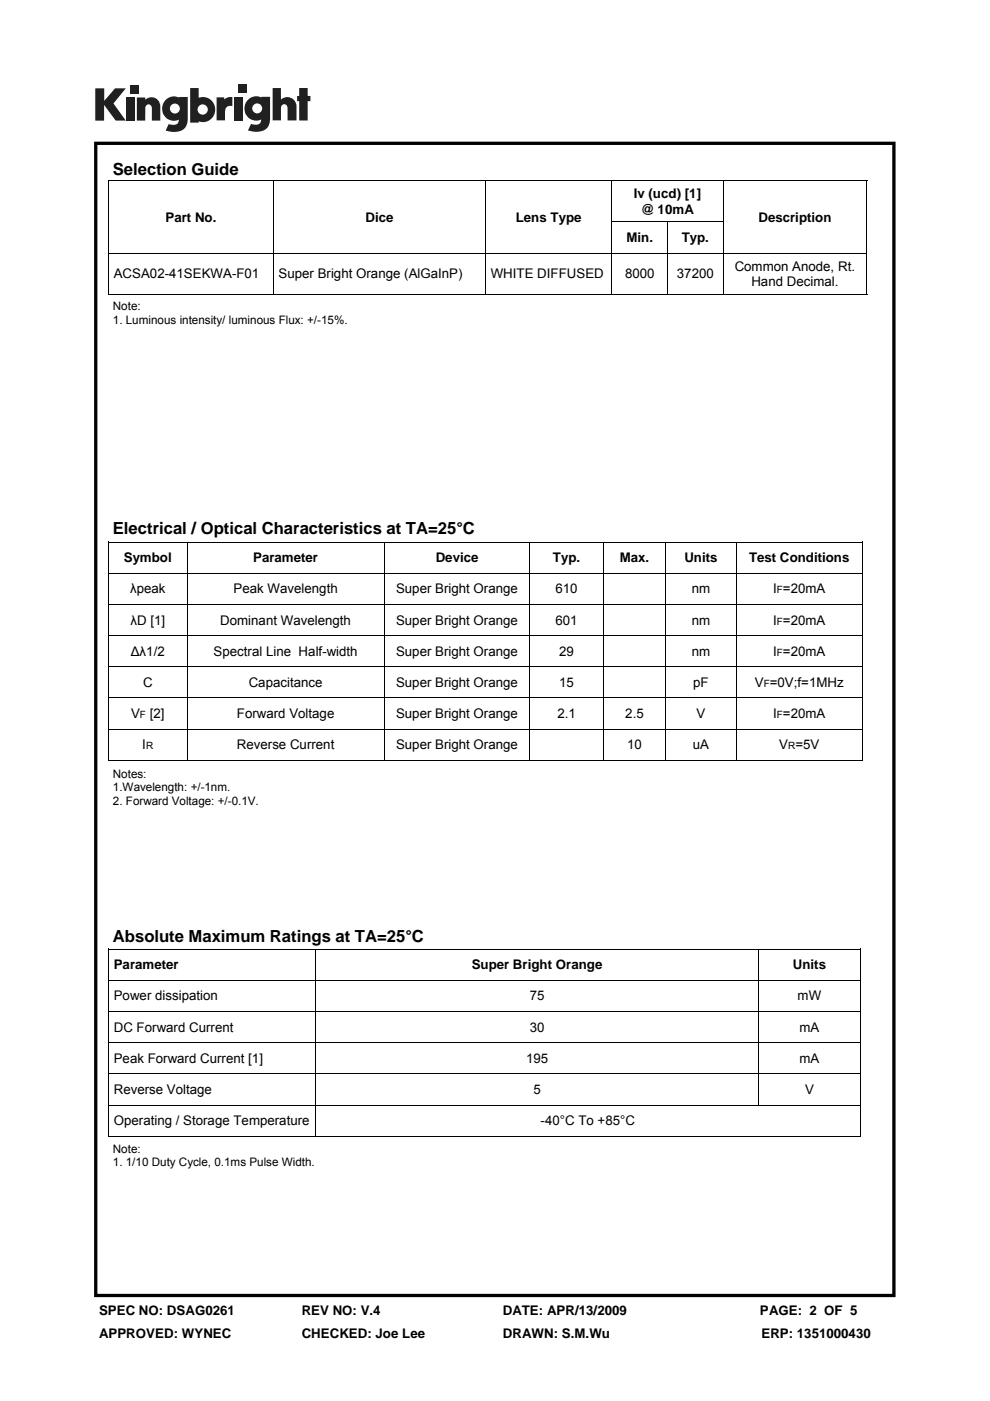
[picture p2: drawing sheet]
<svg xmlns="http://www.w3.org/2000/svg" width="210mm" height="297mm" viewBox="0 0 210 297" stroke-linecap="round" stroke-linejoin="round" font-family="sans-serif">
<defs><g id="words">
<g font-size="3.5">
<text x="23.9" y="37.1">Selection Guide</text>
<text x="23.9" y="113.3">Electrical / Optical Characteristics at TA=25°C</text>
<text x="23.9" y="199.7">Absolute Maximum Ratings at TA=25°C</text>
</g>
<g font-size="2.8">
<text x="35.1" y="47">Part No.</text>
<text x="77.5" y="47">Dice</text>
<text x="109.4" y="47">Lens Type</text>
<text x="134.4" y="42.1">Iv (ucd) [1]</text>
<text x="136" y="45.3">@ 10mA</text>
<text x="160.9" y="47">Description</text>
<text x="132.9" y="51.4">Min.</text>
<text x="144.6" y="51.4">Typ.</text>
<text x="24.1" y="59">ACSA02-41SEKWA-F01</text>
<text x="59.1" y="59">Super Bright Orange (AlGaInP)</text>
<text x="104.1" y="59">WHITE DIFFUSED</text>
<text x="132.6" y="59">8000</text>
<text x="143.6" y="59">37200</text>
<text x="155.8" y="57.4">Common Anode, Rt.</text>
<text x="159.4" y="60.6">Hand Decimal.</text>
<text x="26.2" y="119.2">Symbol</text>
<text x="53.7" y="119.2">Parameter</text>
<text x="92.4" y="119.2">Device</text>
<text x="117.3" y="119.2">Typ.</text>
<text x="131.4" y="119.2">Max.</text>
<text x="145.2" y="119.2">Units</text>
<text x="158.9" y="119.2">Test Conditions</text>
<text x="27.6" y="125.8">λpeak</text>
<text x="49.5" y="125.8">Peak Wavelength</text>
<text x="84" y="125.8">Super Bright Orange</text>
<text x="117.8" y="125.8">610</text>
<text x="146.7" y="125.8">nm</text>
<text x="164" y="125.8">I =20mA</text>
<text x="27.7" y="132.4">λD [1]</text>
<text x="46.7" y="132.4">Dominant Wavelength</text>
<text x="84" y="132.4">Super Bright Orange</text>
<text x="117.8" y="132.4">601</text>
<text x="146.7" y="132.4">nm</text>
<text x="164" y="132.4">I =20mA</text>
<text x="27.7" y="139">Δλ1/2</text>
<text x="45.3" y="139">Spectral Line Half-width</text>
<text x="84" y="139">Super Bright Orange</text>
<text x="118.6" y="139">29</text>
<text x="146.7" y="139">nm</text>
<text x="164" y="139">I =20mA</text>
<text x="30.3" y="145.6">C</text>
<text x="52.7" y="145.6">Capacitance</text>
<text x="84" y="145.6">Super Bright Orange</text>
<text x="118.6" y="145.6">15</text>
<text x="147" y="145.6">pF</text>
<text x="160.1" y="145.6">V =0V;f=1MHz</text>
<text x="27.8" y="152.2">V</text>
<text x="31.8" y="152.2">[2]</text>
<text x="50.2" y="152.2">Forward Voltage</text>
<text x="84" y="152.2">Super Bright Orange</text>
<text x="118.2" y="152.2">2.1</text>
<text x="132.6" y="152.2">2.5</text>
<text x="147.7" y="152.2">V</text>
<text x="164" y="152.2">I =20mA</text>
<text x="30.2" y="158.9">I</text>
<text x="50.2" y="158.9">Reverse Current</text>
<text x="84" y="158.9">Super Bright Orange</text>
<text x="133" y="158.9">10</text>
<text x="147" y="158.9">uA</text>
<text x="165.3" y="158.9">V =5V</text>
<text x="24.1" y="205.5">Parameter</text>
<text x="100.1" y="205.5">Super Bright Orange</text>
<text x="168.2" y="205.5">Units</text>
<text x="24.1" y="212.1">Power dissipation</text>
<text x="112.4" y="212.1">75</text>
<text x="169.2" y="212.1">mW</text>
<text x="24.1" y="218.7">DC Forward Current</text>
<text x="112.4" y="218.7">30</text>
<text x="169.6" y="218.7">mA</text>
<text x="24.1" y="225.3">Peak Forward Current [1]</text>
<text x="111.6" y="225.3">195</text>
<text x="169.6" y="225.3">mA</text>
<text x="24.1" y="231.9">Reverse Voltage</text>
<text x="113.1" y="231.9">5</text>
<text x="170.8" y="231.9">V</text>
<text x="24.1" y="238.5">Operating / Storage Temperature</text>
<text x="114.7" y="238.5">-40°C To +85°C</text>
<text x="21" y="278.7">SPEC NO: DSAG0261</text>
<text x="64" y="278.7">REV NO: V.4</text>
<text x="106.6" y="278.7">DATE: APR/13/2009</text>
<text x="161.2" y="278.7">PAGE: 2 OF 5</text>
<text x="21" y="283.6">APPROVED: WYNEC</text>
<text x="64" y="283.6">CHECKED: Joe Lee</text>
<text x="106.7" y="283.6">DRAWN: S.M.Wu</text>
<text x="161.5" y="283.6">ERP: 1351000430</text>
</g>
<g font-size="2.5">
<text x="23.9" y="65.8">Note:</text>
<text x="23.9" y="68.6">1. Luminous intensity/ luminous Flux: +/-15%.</text>
<text x="23.9" y="165">Notes:</text>
<text x="23.9" y="167.8">1.Wavelength: +/-1nm.</text>
<text x="23.9" y="170.6">2. Forward Voltage: +/-0.1V.</text>
<text x="23.9" y="244.4">Note:</text>
<text x="23.9" y="247.3">1. 1/10 Duty Cycle, 0.1ms Pulse Width.</text>
</g>
<g font-size="2.1">
<text x="164.8" y="125.8">F</text>
<text x="164.8" y="132.4">F</text>
<text x="164.8" y="139">F</text>
<text x="162" y="145.6">F</text>
<text x="29.7" y="152.2">F</text>
<text x="164.8" y="152.2">F</text>
<text x="31" y="158.9">R</text>
<text x="167.2" y="158.9">R</text>
</g>
</g></defs>
<g fill="#231f20">
<path d="M20.2 18.7h1.9v2.7l2.3-2.7h2.3l-2.6 3.2 2.6 3.7h-2.2l-2.4-3.3v3.3h-1.9z"/>
<path d="M26.7 20.7h1.8v4.9h-1.8z"/>
<path d="M49.6 20.7h1.8v4.9h-1.8z"/>
<path d="M27.6 18h1.8v1.8h-1.8z"/>
<path d="M50.6 17.9h1.8v1.8h-1.8z"/>
<path d="M29 20.7h1.8v.4a1.9 1.9 0 0 1 2.2-.3 1.9 1.9 0 0 1 1 2v2.8h-1.8v-2.7a.7 .7 0 0 0-.7-.8 .7 .7 0 0 0-.7 .8v2.7h-1.8z"/>
<path d="M45.9 20.6h1.7v.5a2.02 2.02 0 0 1 1.7-.5v1.9h-.2a1.12 1.12 0 0 0-1.4 1.3v1.7h-1.8z"/>
<path d="M57.8 18.7h1.8v2.4a1.98 1.98 0 0 1 2.2-.3 1.98 1.98 0 0 1 1.1 2v2.7h-1.9v-2.6a.7 .7 0 0 0-.7-.8 .7 .7 0 0 0-.7 .8v2.6h-1.8z"/>
<path d="M63.5 18.7h1.8v1.6h.5v1.1h-.5v4.1h-1.8v-4.1h-.5v-1.1h.5z"/>
<path d="M40.3 18.7v7.3h1.8v-.3a2.63 2.63 0 0 0 3.5-2.5 2.63 2.63 0 0 0-3.5-2.5v-2zM41.9 23.2a1.1 1.1 0 0 1 2.2 0 1.1 1.1 0 0 1-2.2 0z"/>
<path d="M35.3 21a2.56 2.56 0 0 0-.6 3.3 2.56 2.56 0 0 0 3.2 1.1 1.09 1.09 0 0 1-1.5 1.1l-.6-.2-.7 1.4a5.3 5.3 0 0 0 3.8-.2 2.69 2.69 0 0 0 .9-2.4v-4.5h-1.8v.1l-.8-.2a2.44 2.44 0 0 0-1.9 .5zM36 23a1.06 1.06 0 0 1 2.1 0 1.06 1.06 0 0 1-2.1 0z"/>
<path d="M52.8 21a2.56 2.56 0 0 0-.6 3.3 2.56 2.56 0 0 0 3.2 1 1.09 1.09 0 0 1-1.5 1.1l-.7-.1-.6 1.4a5.3 5.3 0 0 0 3.7-.3 2.69 2.69 0 0 0 1-2.3v-4.6h-1.8v.2l-.9-.3a2.44 2.44 0 0 0-1.8 .6zM53.5 23a1.06 1.06 0 0 1 2.1 0 1.06 1.06 0 0 1-2.1 0z"/>
</g>
<path d="M20 30v245h169.9v-245zM20.7 30.7h168.6v243.6h-168.6z" fill="#000"/>
<g fill="none" stroke="#000" stroke-width=".21">
<path d="M22.9 38.4h161.1M23 38.3v24M58 38.4v15.2M103 38.4v15.2M129.8 38.4v8.6M153.4 38.4v8.6M183.9 38.3v24M23.1 53.7h160.7M58 53.7v8.6M103 53.7v8.6M129.7 47.1h23.7M129.8 47.1v6.5"/>
<path d="M129.8 53.7v8.6M141.7 47.1v6.5M141.7 53.7v8.6M153.4 47.1v6.5M153.4 53.7v8.6M22.9 62.3h161.1M22.9 114.9h160.1M23 114.9v46.2M39.7 115v6.5M81.5 115v6.5M112.4 115v6.5M128 115v6.5"/>
<path d="M141.2 115v6.5M156.2 115v6.5M182.9 114.9v46.2M23.1 121.5h159.8M23.1 128.2h159.8M23.1 134.8h159.8M39.7 121.6v6.5M39.7 128.2v6.5M39.7 134.9v6.4M81.5 121.6v6.5M81.5 128.2v6.5M81.5 134.9v6.4"/>
<path d="M112.4 121.6v6.5M112.4 128.2v6.5M112.4 134.9v6.4M128 121.6v6.5M128 128.2v6.5M128 134.9v6.4M141.2 121.6v6.5M141.2 128.2v6.5M141.2 134.9v6.4M156.2 121.6v6.5M156.2 128.2v6.5M156.2 134.9v6.4"/>
<path d="M23.1 141.4h159.8M23.1 148h159.8M23.1 154.6h159.8M39.7 141.5v6.4M39.7 148.1v6.4M39.7 154.7v6.4M81.5 141.5v6.4M81.5 148.1v6.4M81.5 154.7v6.4M112.4 141.5v6.4M112.4 148.1v6.4M112.4 154.7v6.4"/>
<path d="M128 141.5v6.4M128 148.1v6.4M128 154.7v6.4M141.2 141.5v6.4M141.2 148.1v6.4M141.2 154.7v6.4M156.2 141.5v6.4M156.2 148.1v6.4M156.2 154.7v6.4M22.9 161.2h160.1M22.9 201.2h159.7M23 201.1v39.7"/>
<path d="M23.1 207.8h159.3M23.1 214.5h159.3M66.9 201.3v6.5M66.9 207.9v6.5M66.9 214.5v6.5M160.9 201.3v6.5M160.9 207.9v6.5M160.9 214.5v6.5M182.5 201.1v39.7M23.1 221.1h159.3M23.1 227.7h159.3M23.1 234.3h159.3"/>
<path d="M66.9 221.1v6.5M66.9 227.8v6.4M66.9 234.4v6.4M160.9 221.1v6.5M160.9 227.8v6.4M22.9 240.9h159.7"/>
</g>
<use href="#words"/>
</svg>
